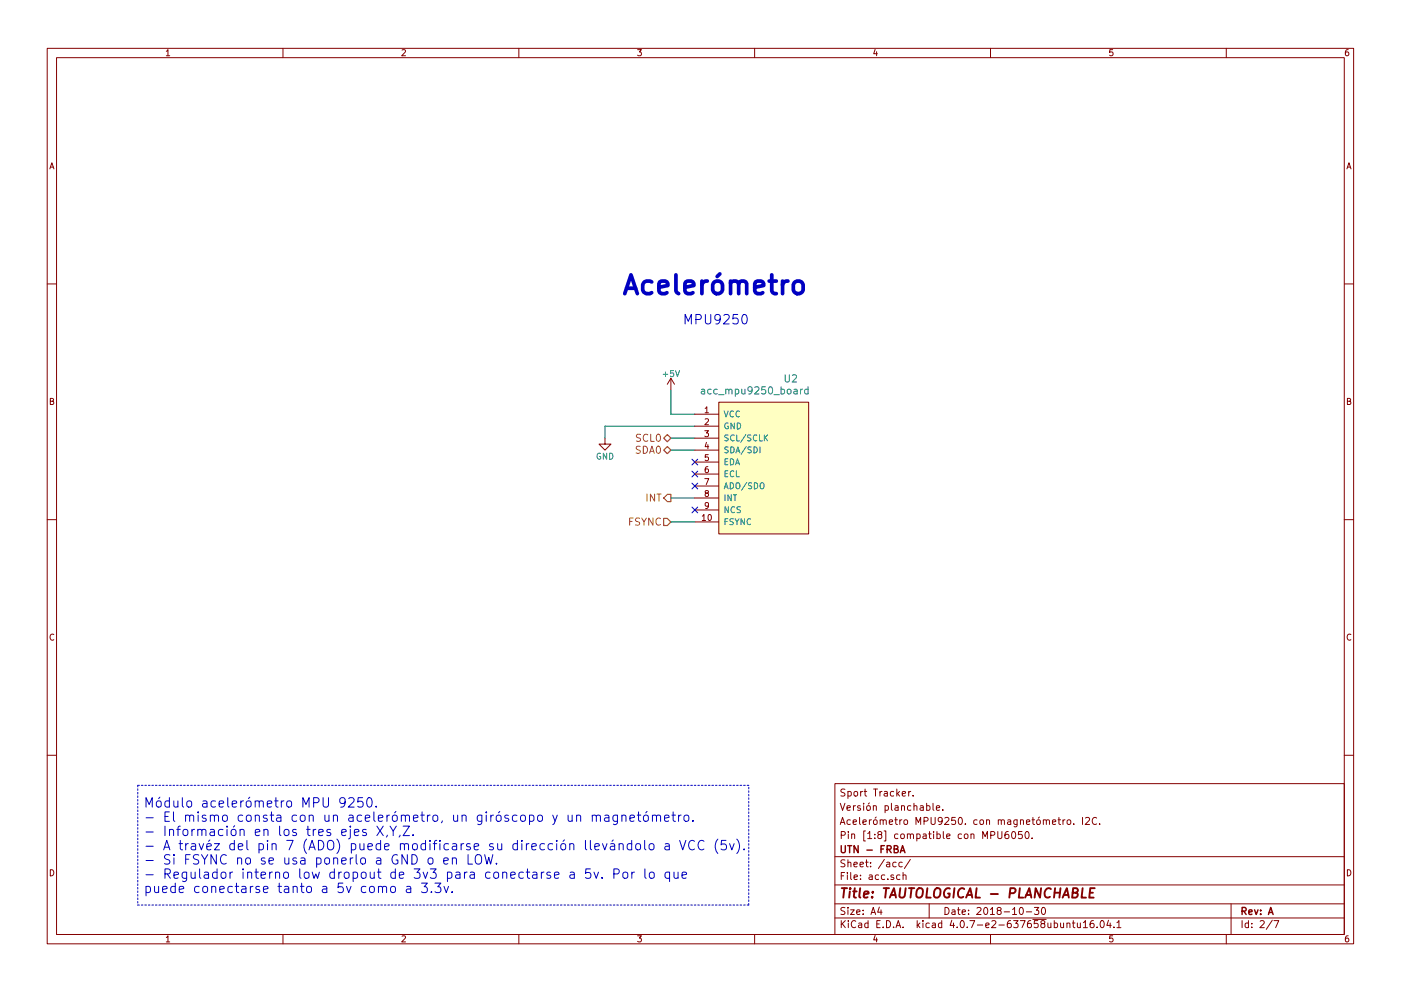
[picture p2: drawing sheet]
<svg xmlns="http://www.w3.org/2000/svg" width="297mm" height="210mm" viewBox="0 0 297 210" stroke-linecap="round" stroke-linejoin="round" font-family="sans-serif">
<g fill="none" stroke="#840000" stroke-width=".21">
<path d="M10 10.3h277v189.9h-277zM12 12.2h273v186.1h-273zM35.3 10.9l.3-.4v1.3M35.3 11.8h.7M60 10.3v1.9M85.2 10.6l.5-.1 .3 .4-.8 .9h.8M110 10.3v1.9M135.2 10.5h.8l-.4 .5 .3 .1 .1 .2-.1 .4-.2 .1-.5-.1M160 10.3v1.9M185.5 10.5l-.3 .9h.8M185.9 11v.8M210 10.3v1.9"/>
<path d="M235.9 10.5h-.6v.6h.6l.1 .5-.3 .2-.4-.1M260 10.3v1.9M285.9 10.5l-.4 .1-.2 .2-.1 .8 .3 .2 .4-.1 .1-.4-.1-.2-.4-.1-.3 .3M10.6 35.8l.4-1.3 .4 1.3M10.7 35.5h.6M285.6 35.8l.4-1.3 .4 1.3M285.7 35.5h.6M10 60.2h2M285 60.2h2M10.7 85.1h.5l.1-.5-.6-.1v1.3h.5l.2-.4-.3-.3M128.3 93v1.2h1.2l-1.2 1.3-1.3-1.3h1.3M142.2 80.3l-.7 1.2"/>
<path d="M142.2 80.3v2.5M142.2 80.3l.8 1.2M147.3 87.9h5.1M147.3 90.4h5.1M147.3 93h5.1M147.3 95.5h5.1M147.3 98h5.1M149.4 91.4h.8l-.4 .5 .4 .1v.5l-.2 .2-.6-.2M149.5 86.7l.4-.4v1.3M149.5 88.9l.5-.1 .2 .4-.8 .9h.8M149.5 87.6h.7M149.8 93.8l-.3 1h.8"/>
<path d="M150.1 99l-.4 .1-.1 .2-.1 .7 .2 .3 .5-.2-.1-.6h-.4l-.2 .2M150.1 94.3v.9M150.2 96.5h-.6l-.1 .5h.7v.6l-.2 .1-.5-.1M152.4 85.3h19v28h-19zM285.7 85.1h.5l.1-.5-.6-.1v1.3h.5l.2-.4-.3-.3M10 110.3h2M147.3 100.6h5.1M147.3 103.1h5.1M147.3 105.7h5.1M147.3 108.2h5.1M147.3 110.7h5.1M148.9 109.5l.4-.3v1.2"/>
<path d="M148.9 110.4h.7M149.4 101.5h.9l-.6 1.3M149.7 104.6l-.2-.2 .1-.2h.6v.3l-.6 .2-.1 .2 .1 .3 .1 .2h.3l.2-.3v-.4l-.2-.1M150.2 107.2l-.2 .2-.4-.1v-.6l.4-.1 .2 .3v.7l-.3 .3h-.3M150.2 109.3l.2-.1a.67 .67 0 0 1 .4 .6 .67 .67 0 0 1-.4 .6l-.3-.4zM285 110.3h2M11.4 134.6a.58 .58 0 0 0-.8 .6 .58 .58 0 0 0 .8 .5M286.4 134.6a.58 .58 0 0 0-.8 .6 .58 .58 0 0 0 .8 .5M10 160.2h2M177 166.3h108v32h-108zM178.2 174.9l.4-1.5 .5 1.5M178.2 170.4l.4 1.5 .5-1.5"/>
<path d="M178.3 174.5h.7M178.4 177.2l.7-.1 .1-.2-.1-.3-.2-.2h-.5v1.5M179.1 167.5l-.5-.1-.3 .3 .1 .3 .7 .3v.5l-.2 .1-.6-.1M179.6 171.4l.7-.1-.1-.3-.4-.1-.2 .2 .1 .8h.5M179.8 168l.4-.1 .3 .3-.1 .6h-.6M179.8 167.9v1.5M179.9 176.4v.2M179.9 176.9v1M180.3 174l-.4-.1-.3 .3 .1 .6 .2 .1 .4-.1M180.6 177.1l.2-.2 .4 .1v.9M180.6 176.9v1M180.9 174.4l.7-.1-.1-.3-.4-.1-.2 .2v.7h.6"/>
<path d="M180.9 170.9v1M181.1 168l.2-.1 .5 .1v.6l-.1 .2-.4 .1-.2-.1zM181.4 170.9l-.5 .3M182.2 173.4v1.3l.2 .2M182.4 171l-.4-.1-.2 .2 .1 .3 .5 .1v.4h-.6M182.5 167.9v1M182.9 167.9l-.4 .3M183 174.4l.7-.1-.1-.3-.4-.1-.2 .2v.7h.6M183.1 170.4v.2M183.1 170.9v1M183.2 167.9h.6M183.4 167.4v1.3l.4 .2"/>
<path d="M183.5 176.3h-.4v2.1h.4M183.8 171.1l.2-.2 .5 .2v.5l-.1 .3h-.4l-.2-.1zM184 176.9l.4-.5v1.5M184 177.9h.8M184.3 173.9v1M184.3 170.4l-.2 .2M184.8 173.9l-.5 .3M185.2 171.1l.2-.2 .4 .1v.9M185.2 170.9v1M185.2 167.4h.9M185.3 174.1l.2-.2 .4 .2 .1 .5-.1 .2-.4 .1-.2-.1zM185.5 177.8v.1"/>
<path d="M185.5 177v.1M185.6 167.4v1.5M185.8 173.3l-.3 .3M186.4 177.1l-.3-.3 .1-.2 .2-.2 .4 .1 .2 .2-.1 .2-.5 .2-.3 .3v.2l.3 .3h.3l.3-.3v-.2l-.3-.3M186.6 167.9v1M186.6 174.1l.2-.2 .4 .1v.9M186.6 173.9v1M187 167.9l-.4 .3M187.2 174.1l.3-.2 .3 .1 .1 .9M187.5 176.3h.3v2.1h-.3M187.5 168h.6v.9M187.7 171l.4-.1 .3 .3-.2 .7h-.5"/>
<path d="M187.7 170.9v1.5M188.1 168.3l-.7 .2 .3 .4 .4-.1M188.5 174.4l.8-.1-.1-.3-.4-.1-.3 .2 .1 .7h.6M189 170.4v1.3l.2 .2M189.5 168l-.4-.1-.3 .3v.6l.3 .1 .4-.1M189.7 173.9h.6M189.8 171h.6v.9M189.9 173.4v1.3l.4 .2M190.1 167.4v1.5M190.3 168.3l.4 .6M190.4 177l-.5-.1-.2 .3v.6l.2 .1 .5-.1M190.4 171.3l-.7 .3 .2 .3h.5"/>
<path d="M190.7 167.9l-.6 .6M190.8 173.9v1M191 177.1l.2-.2 .5 .2v.5l-.1 .2-.4 .1-.2-.1zM191.1 171.1l.2-.2 .4 .1 .1 .9M191.1 170.9v1M191.2 173.9l-.4 .3M191.3 168.4l.7-.1-.1-.3-.4-.1-.2 .2 .1 .7h.5M191.7 174.1l.2-.2 .5 .2v.5l-.1 .2-.4 .1-.2-.1zM192.4 177.1l.2-.2 .4 .1v.9M192.4 176.9v1M192.7 167.9v1M193 177.1l.2-.2 .4 .1 .1 .9"/>
<path d="M193.1 167.9l-.4 .3M193.1 171l-.4-.1-.3 .3 .1 .6 .2 .1h.4M193.6 168.8v.1M193.8 171.1l.2-.2 .4 .1v.9M193.8 170.4v1.5M194.2 174.9v-1.5l.5 1.1 .5-1.1v1.5M194.4 177l.4-.1 .3 .3-.1 .6h-.6M194.4 176.9v1.5M195.1 171h.6l.1 .9M195.7 177h.6l.1 .9M195.8 171.3l-.8 .3 .3 .3h.5M195.9 174.2l.7-.1 .2-.2-.1-.3-.2-.2h-.6v1.5"/>
<path d="M196.4 177.3l-.7 .3 .2 .3 .5-.1M196.5 171l.4-.1 .3 .3-.1 .7h-.6M196.5 170.4v1.5M196.9 176.9h.5M197.1 176.4v1.3l.3 .2M197.4 173.4v1.2l.3 .3h.3l.3-.3v-1.2M197.8 170.4v1.3l.2 .2M197.9 176.4v.2M197.9 176.9v1M198.5 171.4l.7-.1v-.3l-.4-.1-.3 .2 .1 .8h.6M198.7 177l.4-.1 .3 .3-.2 .6h-.5M198.7 176.4v1.5"/>
<path d="M199.8 174.1l-.3 .3h-.3l-.3-.3v-.4l.3-.3h.3l.3 .3a1.01 1.01 0 0 1-.5 1.2h-.2M199.9 171.8v.1M200 176.4v1.3l.2 .2M200.3 173.6l.6-.2 .3 .5-.9 1h.9M200.7 177.4l.7-.1v-.3l-.5-.1-.2 .2 .1 .7h.6M202.5 173.4h-.7v.7h.7l.1 .2-.1 .5-.2 .1-.5-.1M203.4 173.5l.1-.1a.8 .8 0 0 1 .6 .8 .8 .8 0 0 1-.6 .7 .97 .97 0 0 1-.1-1.4zM203.9 177l-.5-.1-.3 .3 .1 .6 .2 .1 .5-.1M204.5 177.1l.2-.2 .5 .2v.5l-.1 .2-.4 .1-.2-.1zM204.7 174.8v.1M205.9 177.1l.2-.2 .4 .1v.9M205.9 176.9v1"/>
<path d="M207.2 174l-.5-.1-.2 .3v.6l.2 .1 .5-.1M207.8 174.1l.2-.2 .5 .2v.5l-.1 .2-.4 .1-.2-.1zM208.4 177.9v-1.5l.5 1.1 .4-1.1v1.5M209.2 174.1l.2-.2 .4 .1v.9M209.2 173.9v1M210.1 177.2l.7-.1 .1-.2-.1-.3-.2-.2h-.5v1.5M211.6 176.4v1.2l.2 .3h.3l.3-.3v-1.2M211.7 174.1l.2-.2 .3 .1 .1 .9M211.7 173.9v1M212.3 174.1l.2-.2 .4 .1 .1 .9M213.7 174h.5l.1 .9M213.8 176.4l-.5 .1a1.11 1.11 0 0 0-.1 1.3l.4 .1 .2-.1 .1-.5-.3-.3-.4 .1-.1 .2"/>
<path d="M214.3 174.3l-.7 .3 .2 .3 .5-.1M214.6 176.6l.2-.2a.8 .8 0 0 1 .6 .8 .8 .8 0 0 1-.6 .7l-.3-.5zM215.6 173.9v1.4l-.2 .1h-.4M215.6 174l-.4-.1-.3 .3 .1 .6 .2 .1 .4-.1M216.4 174.1l.2-.2 .3 .1 .1 .9M216.4 173.9v1M216.7 176.4h-.7l-.1 .7h.7l.2 .2-.1 .5-.2 .1-.6-.1M217.6 176.5l.1-.1a.8 .8 0 0 1 .5 .8 .8 .8 0 0 1-.5 .7 .97 .97 0 0 1-.1-1.4zM217.6 174.4l.7-.1v-.3l-.4-.1-.3 .2 .1 .7h.6M218.8 173.9h.6M218.8 177.8v.1M219 173.4v1.3l.4 .2"/>
<path d="M219.9 174.1l.2-.2 .4 .2 .1 .5-.2 .2-.3 .1-.2-.1zM220.4 173.3l-.3 .3M221.2 174.1l.2-.2 .4 .1v.9M221.2 173.9v1M221.8 174.1l.3-.2 .3 .1 .1 .9M223.1 174.4l.8-.1-.1-.3-.4-.1-.3 .2 .1 .7h.6M224.3 173.9h.6M224.5 173.4v1.3l.4 .2M225.4 173.9v1M225.8 173.9l-.4 .3M226.3 174.1l.2-.2 .4 .2 .1 .5-.1 .2-.4 .1-.2-.1zM227.7 174.8v.1"/>
<path d="M229.5 173.4v1.5M230.1 173.6l.6-.2 .3 .5-.9 1h.9M232.5 173.6a.71 .71 0 0 0-1 .5 .71 .71 0 0 0 .7 .8l.3-.1M233.1 174.8v.1M285 160.2h2M10.7 184.5a.65 .65 0 0 1 .7 .7 .65 .65 0 0 1-.7 .6zM35.3 198.9l.3-.4v1.3M35.3 199.8h.7M60 198.3v1.9M85.2 198.6l.5-.1 .3 .4-.8 .9h.8M110 198.3v1.9M135.2 198.5h.8l-.4 .5 .3 .1 .1 .2-.1 .4-.2 .1-.5-.1"/>
<path d="M160 198.3v1.9M177 194.8h108M177 191.8h108M177 187.8h108M177 181.8h108M178.4 195.3v1.5M178.4 185.8h.5M178.6 196l.6 .8M179.1 185.1h-.7v1.5M179.1 192.6l-.5-.1-.3 .3 .1 .3 .7 .4v.4l-.2 .1-.6-.1M179.1 182.5l-.5-.1-.3 .3 .1 .3 .7 .4v.4l-.2 .1-.6-.1M179.2 195.3l-.8 .9"/>
<path d="M179.7 185.1v.2M179.7 185.6v1M179.8 192.5v.2M179.8 183.1l.2-.2 .4 .1v.9M179.8 182.4v1.5M179.8 193v1M179.9 195.3v.2M179.9 195.8v1M180.3 193h.8l-.8 1h.8M180.4 185.1v1.3l.2 .2M181.1 183.4l.7-.1-.1-.3-.4-.1-.2 .2v.7h.6M181.1 186.1l.7-.1-.1-.3-.4-.1-.2 .2 .1 .7h.5"/>
<path d="M181.4 195.5a.71 .71 0 0 0-1 .5 .71 .71 0 0 0 .8 .8l.2-.1M181.6 193.5l.7-.1v-.3l-.4-.1-.3 .2 .1 .7h.6M182.1 195.9h.6v.9M182.3 183.4l.8-.1-.1-.3-.4-.1-.3 .2 .1 .7h.6M182.4 186.5v.1M182.4 185.7v.1M182.7 196.2l-.7 .3 .2 .3 .5-.1M183 193.9v.1M183 193.1v.1M183.5 182.9h.6M183.7 182.4v1.3l.4 .2M184 195.9l-.4-.1-.3 .3 .1 .6 .2 .1 .4-.1"/>
<path d="M184 195.3v1.5M184.3 185.7h.6v.9M184.6 183.8v.1M184.6 183v.1M184.7 194l.4-1.5 .5 1.5M184.8 193.6h.7M184.9 186l-.7 .3 .3 .3 .4-.1M185.5 198.5l-.3 .9h.8M185.9 199v.8M185.9 196h.5M186.3 185.7l-.4-.1-.3 .3v.6l.3 .1 .4-.1M186.4 192.5l-.3 1h.9"/>
<path d="M186.6 195.3h-.7v1.5h.7M186.8 193v1M187.2 196.7v.1M187.5 182.3l-1.3 2M187.6 185.7l-.5-.1-.2 .3v.6l.2 .1 .5-.1M188 195.3a.76 .76 0 0 1 .8 .8 .76 .76 0 0 1-.8 .7zM188 183h.6v.9M188.2 186.5v.1M188.6 183.3l-.7 .3 .3 .3 .4-.1M189.5 196.7v.1M189.5 185.7l-.4-.1-.2 .2 .1 .2 .5 .2v.3h-.6M190 196.8l.4-1.5 .6 1.5"/>
<path d="M190 183l-.4-.1-.3 .3 .1 .6 .2 .1 .4-.1M190.1 196.4h.7M190.8 185.7l-.4-.1-.3 .3 .1 .6 .2 .1 .4-.1M191.3 183l-.4-.1-.3 .3 .1 .6 .2 .1 .4-.1M191.5 196.7v.1M191.5 185.7l.2-.1 .3 .1 .1 .9M191.5 185.1v1.5M193 182.3l-1.3 2M194.5 195.3v1.5M194.6 196.3l.4 .5M195 195.8l-.5 .6M195.7 195.3v.2"/>
<path d="M195.7 195.8v1M197 191.8v3M197 195.9l-.4-.1-.3 .3 .1 .6 .2 .1 .4-.1M197.7 195.9h.6v.9M198.3 196.2l-.7 .3 .2 .3 .5-.1M199.7 195.9l-.5-.1-.2 .3v.6l.2 .1 .5-.1M199.7 195.3v1.5M200.4 192.5a.76 .76 0 0 1 .8 .8 .76 .76 0 0 1-.8 .7zM201.8 195.2l-.4 1.1h1M201.9 193.1h.5l.1 .9M202.2 195.8v1M202.5 193.4l-.7 .3 .2 .3 .5-.1"/>
<path d="M202.9 196.7v.1M203 193h.6M203.2 192.5v1.3l.4 .2M203.8 195.4l.1-.1a.8 .8 0 0 1 .6 .8 .8 .8 0 0 1-.6 .7 .97 .97 0 0 1-.1-1.4zM204 193.5l.7-.1-.1-.3-.4-.1-.2 .2 .1 .7h.5M205.1 196.7v.1M205.4 193.9v.1M205.4 193.1v.1M205.6 195.3h1.1l-.7 1.5M207.1 192.7l.6-.2 .3 .5-.9 1h.9M207.2 196.3h1.2M208.7 192.7l.2-.2a.8 .8 0 0 1 .5 .8 .8 .8 0 0 1-.5 .7l-.3-.5z"/>
<path d="M209 196.3l.7-.1v-.3l-.5-.1-.2 .2 .1 .7h.6M210 193l.4-.5v1.5M210 194h.8M210 198.3v1.9M210.3 195.5l.6-.2 .3 .5-1 1h1M211.7 193.2l-.3-.3 .1-.2 .2-.2 .4 .1 .2 .2-.1 .2-.5 .2-.3 .3v.2l.3 .3h.3l.3-.3v-.2l-.3-.3M211.8 196.3h1.1M212.9 193.5h1.1M214.3 195.3l-.5 .1a1.11 1.11 0 0 0-.1 1.3l.4 .1 .3-.1v-.5l-.3-.3-.4 .1-.1 .2M214.7 193l.4-.5v1.5M214.7 194h.8M214.9 195.3h.9l-.5 .6 .5 .1v.7l-.2 .1-.7-.1"/>
<path d="M216.3 192.7l.2-.2a.8 .8 0 0 1 .5 .8 .8 .8 0 0 1-.5 .7l-.4-.5zM216.3 195.3h1l-.6 1.5M217.6 193.5h1.1M218.5 195.3l-.4 .1a1.11 1.11 0 0 0-.1 1.3l.4 .1 .2-.1 .1-.5-.3-.3-.4 .1-.2 .2M219 195.1h2.8M219.3 192.5h.9l-.5 .6 .5 .1v.7l-.2 .1-.7-.1M220 195.3h-.7v.7h.7l.1 .2-.1 .5-.2 .1-.5-.1M221 192.7l.2-.2a.8 .8 0 0 1 .5 .8 .8 .8 0 0 1-.5 .7l-.4-.5zM221 196l-.3-.3 .1-.2 .2-.2 .4 .1 .1 .2v.2l-.5 .2-.3 .3 .1 .4 .2 .1h.3l.2-.3v-.2l-.2-.3M222.2 195.8v.9l.4 .1 .2-.1M222.8 195.8v1M223.5 195.9l.5-.1 .2 .3-.1 .6h-.6"/>
<path d="M223.5 195.3v1.5M224.9 195.8v.9l.4 .1 .2-.1M225.5 195.8v1M226.2 196l.2-.2 .4 .1v.9M226.2 195.8v1M227.4 195.8h.5M227.6 195.3v1.3l.3 .2M228.4 195.8l.1 .9 .4 .1 .2-.1M229.1 195.8v1M229.7 195.8l.4-.5v1.5M229.7 196.8h.9M231.8 195.3l-.4 .1a1.11 1.11 0 0 0-.1 1.3l.4 .1 .2-.1 .1-.5-.3-.3-.4 .1-.2 .2"/>
<path d="M232.6 196.7v.1M233.4 195.5l.2-.2a.8 .8 0 0 1 .5 .8 .8 .8 0 0 1-.5 .7l-.4-.5zM235 195.2l-.3 1.1h.9M235.4 195.8v1M235.9 198.5h-.6v.7l.6-.1 .1 .5-.3 .2-.4-.1M236.2 196.7v.1M236.8 195.8l.4-.5v1.5M236.8 196.8h.9M260 198.3v1.9M261 191.8v6.5M263.3 195.3v1.5M264.7 195.9l-.4-.1-.3 .3 .1 .6 .2 .1 .4-.1"/>
<path d="M264.7 195.3v1.5M265.4 196.7v.1M265.4 195.9v.1M267.2 195.5l.6-.2 .2 .5-.9 1h.9M269.7 195.2l-1.2 2M270.1 195.3h1l-.6 1.5M285.7 184.5a.65 .65 0 0 1 .7 .7 .65 .65 0 0 1-.7 .6zM285.9 198.5l-.4 .1-.2 .3-.1 .7 .3 .2 .4-.1 .1-.4-.1-.2-.4-.1-.3 .3"/>
</g>
<g fill="none" stroke="#840000" stroke-width=".3">
<path d="M178.4 179.4v1.2l.2 .3h.3l.3-.3v-1.2M179.7 179.4h.9M180.1 179.4v1.5M181.9 179.4v1.5l-.8-1.5v1.5M187.5 179.4h-.7v1.5M183.8 180.4h1.1M186.8 180.1h.5M188.1 180.2l.7-.1 .2-.2-.1-.3-.2-.2h-.6v1.5M188.4 180.2l.6 .7M189.6 180.1l.7-.1v-.4l-.2-.2h-.5v1.5h.6l.2-.1v-.4l-.3-.3M190.9 180.9l.5-1.5 .5 1.5M191 180.5h.7"/>
<path d="M263.3 193.3l.8-.1 .1-.2-.1-.3-.2-.2h-.6v1.5M263.7 193.3l.5 .7M264.8 193.5l.7-.1-.1-.3-.4-.1-.2 .2v.7h.6M266 193l.3 1 .4-1M267.3 193.9v.1M267.3 193.1v.1M268.9 194l.5-1.5 .5 1.5M269.1 193.6h.7"/>
</g>
<g fill="none" stroke="#840000" stroke-width=".41">
<path d="M178.5 188.4h1.1M179 188.4l-.2 2M180.2 189.1l-.2 1.3M180.3 188.4l-.1 .2 .2-.1-.1-.1-.1 .2M180.9 189.1h.7M181.2 188.4l-.2 1.8 .1 .1 .4 .1M182.4 188.4l-.2 1.8 .2 .2M183.2 189.8l.9-.2v-.4l-.6-.1-.3 .3v.9h.7M184.9 190.3v.1M185.1 189.2l-.1 .2-.1-.1 .2-.1-.1 .2M187.4 188.4h1.1M187.9 188.4l-.2 2"/>
<path d="M188.6 190.4l.9-2 .5 2M188.9 189.9h.9M190.9 188.4l-.2 1.7 .3 .3a.67 .67 0 0 0 .8-.3l.2-1.7M192.7 188.4h1.2M193.3 188.4l-.3 2M194.5 188.7a.66 .66 0 0 1 1.1 0 1.43 1.43 0 0 1-.6 1.7l-.5-.1a1.49 1.49 0 0 1 0-1.6zM196.6 188.4l-.2 2h.9M198.2 188.7a.66 .66 0 0 1 1.2 0 1.43 1.43 0 0 1-.6 1.7l-.6-.1a1.49 1.49 0 0 1 0-1.6zM201.4 188.5a1.02 1.02 0 0 0-1.2 .7 1.02 1.02 0 0 0 .5 1.2l.6-.1 .1-.7h-.4M202.4 188.4l-.3 2M204.4 188.6a.87 .87 0 0 0-1 0 .87 .87 0 0 0-.3 1 .69 .69 0 0 0 .3 .8 .69 .69 0 0 0 .8-.1M204.8 190.4l.9-2 .4 2"/>
<path d="M205.1 189.9h.9M207.1 188.4l-.3 2h1M210.1 189.7h1.5M214.1 189.5l1-.1a.56 .56 0 0 0 .1-.9l-1-.1-.2 2M216.2 188.4l-.2 2h.9M217.3 190.4l.9-2 .5 2M217.6 189.9h.9M220.7 188.4l-.2 2-.9-2-.2 2M222.8 188.6a.87 .87 0 0 0-1 0 .87 .87 0 0 0-.3 1 .69 .69 0 0 0 .3 .8 .69 .69 0 0 0 .8-.1M223.6 189.4h1.1M223.7 188.4l-.2 2M224.8 188.4l-.2 2"/>
<path d="M225.3 190.4l.9-2 .4 2M225.5 189.9h1M227.4 189.4l.9-.1a.46 .46 0 0 0 .3-.5 .46 .46 0 0 0-.4-.4h-.7l-.2 2h.8l.2-.1 .2-.5-.4-.4M229.5 188.4l-.2 2h1M231.1 189.4h.6M232.1 188.4h-.9l-.3 2h1"/>
</g>
<g fill="none" stroke="#008484" stroke-width=".21">
<path d="M140.6 79.4h1M141.1 78.9v1M142.8 78.6h-.6l-.1 .6h.7v.6l-.2 .1-.5-.1M143.2 78.6l.4 1.3 .5-1.3M166.5 79.5v1.3l.3 .2h.3l.3-.2v-1.3M168 79.7l.6-.2 .3 .5-1 1h1M127.3 96.2a.59 .59 0 0 0-.7 .6 .59 .59 0 0 0 .7 .6l.1-.5h-.3M128.6 96.2v1.2l-.7-1.2v1.2M129.2 96.2a.64 .64 0 0 1 .8 .6 .64 .64 0 0 1-.8 .6zM148.7 82.6h.6l.1 1M149.4 82.9l-.7 .2a.3 .3 0 0 0 .2 .5l.5-.1M150.8 82.6h-.5l-.3 .3 .2 .6h.6"/>
<path d="M152.1 82.6h-.5l-.3 .3 .2 .6h.6M152.3 83.7h1.2M153.5 87.2l.4 1.3 .5-1.3M153.7 97.9h.5M153.9 82.7v-.1a.36 .36 0 0 1 .6 .2v.8M153.9 82.6v1M154.3 97.4h-.6v1.2h.6M154.3 99.9h-.6v1.3h.6M154.4 89.8a.59 .59 0 0 0-.7 .6 .59 .59 0 0 0 .7 .5v-.5h-.2M154.4 92.3h-.6l-.1 .5a.54 .54 0 0 1 .6 .6l-.1 .1h-.5M154.4 94.9h-.6l-.1 .4a.54 .54 0 0 1 .6 .7l-.1 .1-.5-.1M154.5 82.8a.35 .35 0 0 1 .4-.2 .35 .35 0 0 1 .3 .2v.8"/>
<path d="M154.9 97.4a.64 .64 0 0 1 .7 .6 .64 .64 0 0 1-.7 .6zM154.9 94.8a.64 .64 0 0 1 .8 .6 .64 .64 0 0 1-.8 .7zM155.5 87.3a.56 .56 0 0 0-.7 .5 .56 .56 0 0 0 .7 .5M155.6 100a.56 .56 0 0 0-.8 .5 .56 .56 0 0 0 .8 .5M155.7 92.4a.56 .56 0 0 0-.8 .5 .56 .56 0 0 0 .8 .5M155.7 89.7v1.3l-.7-1.3v1.3M155.9 82.6h.4l.3 .3-.1 .6h-.6M155.9 82.6v1.5M156 98.6l.4-1.2 .4 1.2M156 96.1l.4-1.3 .5 1.3M156.1 98.2h.6M156.1 99.9v1.3h.6"/>
<path d="M156.2 95.7h.5M156.2 92.3v1.2h.6M156.3 89.7a.64 .64 0 0 1 .7 .7 .64 .64 0 0 1-.7 .6zM156.8 87.3a.56 .56 0 0 0-.8 .5 .56 .56 0 0 0 .8 .5M157.3 82.6l.1 .9 .3 .1 .2-.2M157.9 82.6v1M158.1 92.2l-1.1 1.6M158.2 94.7l-1.1 1.7M159.2 92.3h-.6l-.1 .5a.54 .54 0 0 1 .7 .6l-.2 .1h-.5M159.3 94.9h-.6l-.1 .4a.54 .54 0 0 1 .6 .7l-.1 .1-.5-.1M159.5 82.7l-.3 .3h-.3l-.3-.3v-.5l.6-.1a.96 .96 0 0 1-.2 1.5h-.3M159.8 94.8a.64 .64 0 0 1 .8 .6 .64 .64 0 0 1-.8 .7z"/>
<path d="M160 82.2l.6-.1 .3 .4-.9 1.1h.9M160.5 92.4a.56 .56 0 0 0-.8 .5 .56 .56 0 0 0 .8 .5M161 92.3v1.2h.6M161.1 94.8v1.3M162.1 92.3v1.2M162.2 92.8l.6 .7M162.3 82.1h-.8v.7l.2-.2 .5 .1 .2 .6-.3 .3-.6-.2M162.8 92.3l-.7 .7M163.1 82.2l.2-.1a.81 .81 0 0 1 .5 .7 .81 .81 0 0 1-.5 .8l-.2-.2-.2-.4zM164.1 83.7h1.2M165.6 82.6h.4l.3 .3-.1 .6h-.6M165.6 82.1v1.5"/>
<path d="M167 82.7l.2-.1 .4 .1 .1 .6-.1 .2-.4 .1-.2-.2zM168.4 82.6h.5l.1 1M169 82.9l-.6 .2a.3 .3 0 0 0 .1 .5l.5-.1M169.7 82.6v1M170.2 82.6l-.5 .3M171.3 82.6h-.4l-.3 .3 .1 .6h.6M171.3 82.1v1.5M153.5 103.7l.4-1.3 .5 1.3M153.7 103.3h.6M153.7 100.5h.5M153.7 105v1.2M153.7 110.6h.5"/>
<path d="M154.3 110.1h-.6v1.2M154.4 107.5v1.3l-.7-1.3v1.3M154.8 102.4a.64 .64 0 0 1 .7 .7 .64 .64 0 0 1-.7 .6zM155 105v1.2l-.7-1.2v1.2M155.5 110.1h-.6l-.1 .4a.54 .54 0 0 1 .6 .7l-.2 .1-.4-.1M155.5 105h.7M155.8 107.6a.56 .56 0 0 0-.8 .5 .56 .56 0 0 0 .8 .6M155.8 105v1.2M155.9 110.1l.4 .6 .4-.6M156.1 102.6l.2-.2 .4 .1 .2 .8a.42 .42 0 0 1-.2 .4 .42 .42 0 0 1-.5-.1l-.2-.3zM156.3 110.7v.6M157 107.6h-.6l-.1 .4a.54 .54 0 0 1 .6 .7l-.2 .1-.4-.1"/>
<path d="M157.8 110.1v1.2l-.7-1.2v1.2M158.3 102.4l-1.1 1.6M159.2 110.2a.56 .56 0 0 0-.8 .5 .56 .56 0 0 0 .8 .5M159.4 102.5h-.6l-.1 .4a.54 .54 0 0 1 .6 .7l-.1 .1-.5-.1M159.9 102.4a.64 .64 0 0 1 .8 .7 .64 .64 0 0 1-.8 .6zM161.2 102.6l.2-.2 .4 .1 .2 .8a.42 .42 0 0 1-.2 .4 .42 .42 0 0 1-.5-.1l-.1-.3z"/>
</g>
<path d="M146.7 97.4l1.2 1.2M146.7 100l1.2 1.2M147.9 97.4l-1.2 1.2M147.9 100l-1.2 1.2M146.7 107.6l1.2 1.2M146.7 102.5l1.2 1.2M147.9 107.6l-1.2 1.2M147.9 102.5l-1.2 1.2" fill="none" stroke="#000084" stroke-width=".21"/>
<g fill="none" stroke="#848400" stroke-width=".21">
<path d="M135.8 94.7h-.6l-.3 .3 .1 .3 .7 .3v.4l-.2 .2-.6-.1M135.8 92.2l-.6-.1-.3 .3 .2 .4 .6 .3v.4l-.2 .1h-.6M136.4 94.7a.77 .77 0 0 1 .9 .7 .77 .77 0 0 1-.9 .8zM137.3 92.3a.72 .72 0 0 0-1 .5 .72 .72 0 0 0 .7 .8l.3-.1M137.7 96.2l.5-1.5 .5 1.5M137.8 95.8h.8M138 92.1v1.5h.7M139.3 94.8l.2-.1a.81 .81 0 0 1 .5 .7 .81 .81 0 0 1-.5 .8l-.2-.2-.2-.4zM139.3 92.3l.2-.2a.81 .81 0 0 1 .5 .8 .81 .81 0 0 1-.5 .7l-.2-.1-.2-.4zM133.5 110.6h.5M134.2 109.9h-.7v1.5M135.6 110l-.6-.1-.3 .3 .2 .4 .6 .2v.5l-.2 .1-.6-.1"/>
<path d="M136 109.9l.6 .8 .5-.8M136.6 110.7v.7M137.2 104.8v1.5M138.4 109.9v1.5l-.9-1.5v1.5M138.8 104.8v1.5l-.9-1.5v1.5M139.3 104.8h.9M139.7 104.8v1.5M140 110.1a.72 .72 0 0 0-1 .4 .72 .72 0 0 0 .7 .9l.3-.1"/>
</g>
<path d="M140.7 95.5l.8-.8 .7 .8-.7 .8zM141.5 92.2l.7 .8-.7 .7-.8-.7zM140.7 110h.8l.7 .7-.7 .8h-.8zM141.5 104.9h.7v1.5h-.7l-.8-.7z" fill="none" stroke="#848400" stroke-width=".25"/>
<g fill="none" stroke="#0000c2" stroke-width=".79">
<path d="M138.2 59.8a1.3 1.3 0 0 0-1.8 .2l-.1 .4v1.1l.1 .4 .6 .4h.8l.4-.2M143.3 58.3v3.4l.2 .4 .4 .2M148.8 59.6v2.7M150 59.6a.99 .99 0 0 0-1.2 .8M152.6 58.1l-.6 .6M154.9 59.6v2.7M163.1 59.6h1.5M163.6 58.3v3.4l.2 .4 .8 .2M165.9 59.6v2.7M167.1 59.6a.99 .99 0 0 0-1.2 .8M132.5 62.3l1.3-4 1.3 4M132.8 61.2h1.9"/>
<path d="M139.7 61l1.9-.4-.2-.8-.4-.2h-.7l-.4 .2-.2 .4v1.5l.2 .4 .4 .2h.7l.4-.2M145.2 61l1.9-.4-.2-.8-.4-.2h-.7l-.4 .2-.2 .4v1.5l.2 .4 .4 .2h.7l.4-.2M151.3 60a1.09 1.09 0 0 1 1.1-.4 1.09 1.09 0 0 1 .8 .8v1.1a1.08 1.08 0 0 1-1.1 .8 1.08 1.08 0 0 1-1-.8v-1.1zM154.9 60a1.01 1.01 0 0 1 1.7 .2v2.1M156.6 60.2l.2-.4 .4-.2h.6l.3 .2 .2 .4v2.1M160 61l1.9-.4-.2-.8-.4-.2h-.7l-.4 .2-.2 .4v1.5l.2 .4 .4 .2h.7l.4-.2M168.4 60a1.09 1.09 0 0 1 1-.4 1.09 1.09 0 0 1 .9 .8v1.1a1.08 1.08 0 0 1-1.1 .8 1.08 1.08 0 0 1-1-.8v-1.1z"/>
</g>
<path d="M142.2 93h5.1M142.2 95.5h5.1M142.2 82.8v5.1h5.1M147.3 90.4h-19v2.6M142.2 105.7h5.1M142.2 110.7h5.1" fill="none" stroke="#008400" stroke-width=".21"/>
<path d="M152.4 85.3h19v28h-19z" fill="#ffffc2" stroke="#ffffc2" stroke-width=".21"/>
<g fill="none" stroke="#0000c2" stroke-width=".21">
<path d="M145.3 68.7v-2l.6 1.5 .7-1.5v2M147.5 67.8l1-.1a.55 .55 0 0 0 .2-.6 .55 .55 0 0 0-.4-.4h-.8v2M149.6 66.7v1.6l.3 .4h.4l.4-.4v-1.6M152.7 67.6l-.4 .4h-.4l-.3-.4v-.5l.2-.3 .5-.1 .3 .2a1.35 1.35 0 0 1-.5 1.8h-.3M153.5 66.9l.2-.2h.5l.3 .2 .1 .4-.1 .3-1.1 1.1h1.2M156.4 66.7h-.9l-.1 1 .3-.2 .6 .1 .2 .3-.1 .6-.3 .2h-.4l-.3-.2M157.6 66.8l.3-.1a1.25 1.25 0 0 1 0 2 1.08 1.08 0 0 1-.4-1.8zM31 171.2v-2l.6 1.5 .7-1.5v2M31 173.5h1.5M31 176.5h1.5M31 179.5h1.5M33.2 170.1l.3-.2a.49 .49 0 0 1 .7 .4v.6a.54 .54 0 0 1-.5 .4 .54 .54 0 0 1-.6-.4z"/>
<path d="M33.9 169.1l-.3 .3M34.9 179.8h.9M35 173.2h.6M35 175.3v2M35.9 170l-.6-.1-.3 .4 .1 .8 .2 .1 .6-.1M35.9 172.3h-.9v2h.9M35.9 169.2v2M35.9 176.1l.1-.1a.5 .5 0 0 1 .8 .2v1.1M35.9 176v1.3M36.8 172.3v1.7l.3 .3M36.9 169.9l.1 1.2 .4 .1 .3-.1M37.5 176h.7"/>
<path d="M37.7 169.9v1.3M37.9 179h.8M38.2 175.3l-.4 .1-.1 .2v1.7M38.2 178.3v1.7l.5 .3M38.7 169.2v1.8l.2 .2M38.9 176.1l.3-.1a.49 .49 0 0 1 .6 .3v.6a.54 .54 0 0 1-.5 .4 .54 .54 0 0 1-.5-.4zM39.3 173.1l.1-.1a.5 .5 0 0 1 .8 .2v1.1M39.3 172.9v1.4M39.4 179v1.3M39.7 170.1l.3-.2a.49 .49 0 0 1 .6 .4v.6a.54 .54 0 0 1-.5 .4 .54 .54 0 0 1-.5-.4zM39.9 179l-.4 .1-.1 .3M40.2 173.2a.49 .49 0 0 1 .8-.2l.1 1.3"/>
<path d="M40.6 179.1h.8l.1 1.2M40.7 176v1.3M41.2 176h-.3l-.2 .3M41.5 179.4l-.7 .1a.39 .39 0 0 0-.3 .4 .39 .39 0 0 0 .3 .4l.7-.1M41.9 176.1l.1-.1a.5 .5 0 0 1 .8 .2v1.1M41.9 176v1.3M42 172.3v.2M42 172.9v1.4M42.2 179l.5 1.3 .5-1.3M42.8 176.2a.49 .49 0 0 1 .8-.2l.1 1.3M43 170h.8l.1 1.2M43.6 173l-.4-.1-.3 .3 .1 .3 .6 .2v.5h-.7"/>
<path d="M43.8 179.6l1-.2-.1-.3-.6-.1-.3 .3 .1 .9h.8M43.9 170.4l-.7 .1a.39 .39 0 0 0-.3 .4 .39 .39 0 0 0 .3 .3l.7-.1M44.5 178.2l-.3 .3M44.6 173.1l.1-.1a.5 .5 0 0 1 .8 .2v1.1M44.6 176h.8l.1 1.3M44.6 172.9v1.4M45.5 173.2a.49 .49 0 0 1 .7-.2l.1 1.3M45.5 176.4l-.7 .1a.39 .39 0 0 0-.3 .4 .39 .39 0 0 0 .3 .4l.7-.1M45.5 179h1l-1 1.3h1M45.7 170l-.6-.1-.4 .4 .1 .8 .3 .1 .6-.1M46.5 170.6l.9-.2-.1-.4-.6-.1-.2 .3 .1 .9h.7M47.3 176h-.6l-.4 .3 .1 .8 .3 .2 .6-.1"/>
<path d="M47.4 173l.1-.1a.49 .49 0 0 1 .7 .4v.6a.54 .54 0 0 1-.5 .4 .54 .54 0 0 1-.5-.4v-.6zM48.1 175.3v.2M48.1 176v1.3M48.3 169.2v1.8l.3 .2M49.1 176.1l.3-.1a.49 .49 0 0 1 .6 .3v.6a.54 .54 0 0 1-.5 .4 .54 .54 0 0 1-.5-.4zM49.2 170.6l1-.2-.1-.4-.6-.1-.3 .3 .1 .9h.8M49.7 179.1l-.6-.1-.4 .4 .1 .7 .3 .2 .6-.1M49.7 178.3v2M49.8 175.2l-.3 .3M50.5 179.6l1-.2-.1-.3-.6-.1-.3 .3 .1 .9h.8M50.9 176.1l.1-.1a.5 .5 0 0 1 .8 .2v1.1M50.9 176v1.3"/>
<path d="M51.1 169.9v1.3M51.5 173l-.6-.1-.4 .4 .1 .8 .3 .2 .6-.1M51.6 169.9l-.4 .1-.1 .3M52.3 173.1l.3-.2a.49 .49 0 0 1 .7 .4v.6a.54 .54 0 0 1-.6 .4 .54 .54 0 0 1-.5-.4zM52.3 178.3v1.7l.3 .3M52.4 170l.2-.1a.49 .49 0 0 1 .6 .4v.6a.54 .54 0 0 1-.5 .4 .54 .54 0 0 1-.5-.4v-.6zM53 169.1l-.3 .3M54.1 170.1l.1-.1a.5 .5 0 0 1 .8 .2v1M54.1 169.9v1.3M54.1 173.1l.1-.1a.5 .5 0 0 1 .8 .2v1.1M54.1 176.6l1-.2-.1-.4h-.6l-.3 .2 .1 1h.8M54.1 172.9v1.4"/>
<path d="M54.9 179.1l.6-.1 .3 .2v.9a.67 .67 0 0 1-.9 .1M54.9 179v2M55 170.2a.49 .49 0 0 1 .7-.2l.1 1.2M56 176.1l.1-.1a.5 .5 0 0 1 .7 .2v1.1M56 176v1.3M56.6 173l-.5-.1-.3 .3 .1 .3 .7 .2v.5h-.8M56.7 170.6l.9-.2-.1-.4-.6-.1-.2 .3 .1 .9h.7M56.7 178.3v.2M56.7 179v1.3M57.3 172.9h.7M57.6 172.3v1.7l.4 .3M57.7 179.2l.1-.1a.5 .5 0 0 1 .7 .2v1"/>
<path d="M57.7 179v1.3M58.2 169.9h.8M58.5 169.2v1.8l.5 .2M58.7 173h.8l.1 1.3M59.3 175.3v1.7l.3 .3M59.6 173.4l-.7 .1a.39 .39 0 0 0-.3 .4 .39 .39 0 0 0 .3 .4l.7-.1M59.6 169.9v1.3M60.2 169.9l-.4 .1-.2 .3M60.3 176.1l.3-.1a.49 .49 0 0 1 .7 .3v.6a.54 .54 0 0 1-.6 .4 .54 .54 0 0 1-.5-.4zM60.8 178.3h1.4l-.9 2M60.9 170.1l.3-.2a.49 .49 0 0 1 .6 .4v.6a.54 .54 0 0 1-.5 .4 .54 .54 0 0 1-.5-.4zM62.8 176h-.5l-.3 .2 .1 .3 .7 .2v.5h-.8"/>
<path d="M62.9 173l-.6-.1-.4 .4 .1 .8 .3 .2 .6-.1M63.9 173l.1-.1a.49 .49 0 0 1 .7 .4v.6a.54 .54 0 0 1-.5 .4 .54 .54 0 0 1-.5-.4v-.6zM64.2 171.2v-2l.7 1.5 .6-1.5v2M65 178a2.34 2.34 0 0 0 0 3.1M65 176h.8M65.3 175.3v1.7l.5 .3M65.6 173.1l.1-.1a.5 .5 0 0 1 .7 .2v1.1M65.6 172.9v1.4M65.7 179.8h.9M66.4 176v1.3M66.5 170.3l.9-.1a.55 .55 0 0 0 .3-.5 .55 .55 0 0 0-.4-.5h-.8v2M67 176h-.4l-.2 .3"/>
<path d="M67.5 178.3a1.01 1.01 0 0 1 1.2 1 1.01 1.01 0 0 1-1.2 1zM67.6 176.6l.9-.2-.1-.4h-.6l-.2 .2 .1 1h.7M68.5 169.2v1.7l.4 .3h.4l.3-.3v-1.7M68.9 172.9l.1 1.3 .4 .1 .3-.2M69.7 178.4a.67 .67 0 0 1 .7 0 .67 .67 0 0 1 .4 .6v.6a.67 .67 0 0 1-.7 .7 .67 .67 0 0 1-.7-.7v-.6zM69.7 172.9v1.4M70.1 176h-.5l-.3 .2 .1 .3 .7 .2v.5h-.8M70.7 173.1l.1-.1a.5 .5 0 0 1 .8 .2v1.1M70.7 172.9v1.4M71.4 178a2.26 2.26 0 0 1 0 3.1M72.4 176.6l1-.2-.1-.4h-.6l-.3 .2 .1 1h.8M73.2 170.1l-.4 .4h-.4l-.4-.4v-.5l.2-.3 .6-.1 .3 .2a1.35 1.35 0 0 1-.5 1.8h-.4"/>
<path d="M73.9 169.4l.3-.2h.5l.3 .2 .1 .4-.1 .3-1.2 1.1h1.3M74 173h.8l.1 1.3M74.3 176v1.7l-.4 .3M74.3 175.3v.2M74.5 179.1l.6-.1 .3 .2v.9a.67 .67 0 0 1-.9 .1M74.5 179v2M74.9 173.4l-.7 .1a.39 .39 0 0 0-.3 .4 .39 .39 0 0 0 .3 .4l.7-.1M75.1 176.6l1-.2-.1-.4h-.6l-.3 .2 .1 1h.8M76.3 179l.1 1.2 .5 .1 .3-.2M76.7 173l-.6-.1-.4 .4 .1 .8 .3 .2 .6-.1M76.9 169.2h-1l-.1 1 .3-.2 .7 .1 .2 .3-.1 .7-.3 .1h-.5l-.3-.1M77.2 179v1.3"/>
<path d="M77.4 173.6l1-.2-.1-.4-.6-.1-.3 .3 .1 1h.8M77.6 176h-.5l-.2 .2 .1 .3 .6 .2v.5h-.7M78 179.6l1-.2-.1-.3-.6-.1-.3 .3 .1 .9h.8M78 169.3l.4-.1a1.25 1.25 0 0 1 0 2 1.08 1.08 0 0 1-.4-1.8zM79.3 172.3v1.7l.3 .3M79.8 171.1v.1M79.9 175.3l1.4 2M80.2 173.6l1-.2-.1-.4-.6-.1-.3 .3 .1 1h.8M80.7 179.1l-.6-.1-.4 .4 .1 .7 .3 .2 .6-.1M80.7 178.3v2M81.3 175.3l-1.4 2M81.5 179.6l1-.2-.1-.3-.6-.1-.3 .3 .1 .9h.8"/>
<path d="M82 172.9v1.4M82.1 177.2l-.2 .4M82.6 172.9l-.4 .1-.2 .3M82.7 175.3l.7 1 .6-1M83.4 176.3v1M83.4 173l.2-.1a.49 .49 0 0 1 .6 .4v.6a.54 .54 0 0 1-.5 .4 .54 .54 0 0 1-.5-.4v-.6zM83.9 172.2l-.2 .3M84.8 177.2l-.2 .4M84.9 179.2l.1-.1a.5 .5 0 0 1 .8 .2v1M84.9 179v1.3M85.1 173.1l.1-.1a.5 .5 0 0 1 .8 .2v1.1M85.1 172.9v1.4"/>
<path d="M85.5 175.3h1.3l-1.3 2h1.3M85.8 179.3a.49 .49 0 0 1 .7-.2l.1 1.2M86 173.2a.49 .49 0 0 1 .7-.2l.1 1.3M87.6 179.2l.2-.2a.49 .49 0 0 1 .7 .4v.5a.54 .54 0 0 1-.5 .4 .54 .54 0 0 1-.5-.4zM87.6 177.1v.2M87.7 173.6l.9-.2-.1-.4-.6-.1-.2 .3 .1 1h.7M89.2 172.9h.8M89.5 172.3v1.7l.5 .3M90.2 179.1l-.6-.1-.3 .4 .1 .7 .2 .2 .6-.1M90.2 178.3v2M90.6 172.9v1.4M91.2 178.3v.2"/>
<path d="M91.2 179v1.3M91.2 172.9l-.4 .1-.2 .3M91.8 179h.8M92 173l.2-.1a.49 .49 0 0 1 .6 .4v.6a.54 .54 0 0 1-.5 .4 .54 .54 0 0 1-.5-.4v-.6zM92.6 178.3l-.4 .1-.1 .2v1.7M93.3 178.3v.2M93.3 179v1.3M93.8 174.2l-.2 .4M95.1 179.1l-.6-.1-.4 .4 .1 .7 .3 .2 .6-.1M96 179.1h.7l.1 1.2M96.2 172.9l.1 1.3 .4 .1 .3-.2M96.8 179.4l-.7 .1a.39 .39 0 0 0-.3 .4 .39 .39 0 0 0 .3 .4l.7-.1"/>
<path d="M97 172.9v1.4M97.8 179v1.3M98 173.1l.1-.1a.5 .5 0 0 1 .7 .2v1.1M98 172.9v1.4M98.3 179l-.4 .1-.1 .3M99.7 179.1l-.5-.1-.3 .3 .1 .2 .7 .3v.4h-.8M100.5 179.6l1-.2-.1-.3-.6-.1-.3 .3 .1 .9h.8M102.2 172.9l-.1 1.8a.52 .52 0 0 1-.8 .1M102.2 173l-.6-.1-.4 .4 .1 .8 .3 .2 .6-.1M103.1 172.3v.2M103.1 172.9v1.4M104.1 172.9v1.4"/>
<path d="M104.5 179.1l-.4-.1-.3 .3 .1 .2 .6 .3v.4h-.7M104.6 172.9l-.4 .1-.1 .3M105.3 173.1l.3-.2a.49 .49 0 0 1 .6 .4v.6a.54 .54 0 0 1-.5 .4 .54 .54 0 0 1-.5-.4zM105.5 179l.1 1.2 .5 .1 .3-.2M106 172.2l-.3 .3M106.4 179v1.3M107.8 173l-.5-.1-.3 .3 .1 .3 .7 .2v.5h-.8M109.6 173l-.6-.1-.4 .4 .1 .8 .3 .2 .6-.1M109.7 179.1l-.6-.1-.4 .4 .1 .7 .3 .2 .6-.1M109.7 178.3v2M110.5 173.1l.2-.2a.49 .49 0 0 1 .7 .4v.6a.54 .54 0 0 1-.5 .4 .54 .54 0 0 1-.5-.4zM110.6 178.3v.2"/>
<path d="M110.6 179v1.3M111.6 179v1.3M112.2 179l-.4 .1-.2 .3M112.3 173l.5-.1 .3 .2v1a.67 .67 0 0 1-.8 .1M112.3 172.9v2M112.8 179.6l.9-.2-.1-.3-.6-.1-.2 .3 .1 .9h.7M114.1 173.1l.3-.2a.49 .49 0 0 1 .6 .4v.6a.54 .54 0 0 1-.5 .4 .54 .54 0 0 1-.5-.4zM115.4 179.1l-.5-.1-.4 .4 .1 .7 .3 .2 .5-.1M117.2 179.1l-.6-.1-.4 .4 .1 .7 .3 .2 .6-.1M117.2 172.9l.5 1.4M118 178.3v.2M118 179v1.3"/>
<path d="M118.2 172.9l-.7 1.8-.3 .2M119 179.2l.3-.2a.49 .49 0 0 1 .6 .4v.5a.54 .54 0 0 1-.5 .4 .54 .54 0 0 1-.5-.4zM119.7 178.2l-.3 .3M120.4 172.9l.1 1.3 .5 .1 .3-.2M120.8 179.2l.1-.1a.5 .5 0 0 1 .8 .2v1M120.8 179v1.3M121.3 172.9v1.4M122.3 173.1l.1-.1a.5 .5 0 0 1 .7 .2v1.1M122.3 172.9v1.4M124.1 178.3v1.7l.3 .3M125.2 178.3v1.7l.3 .3M125.6 173.1l.1-.1a.5 .5 0 0 1 .7 .2v1.1"/>
<path d="M125.6 172.9v1.4M126.1 179.6l1-.2-.1-.3-.6-.1-.3 .3 .1 .9h.8M126.4 173.2a.49 .49 0 0 1 .8-.2l.1 1.3M127.7 179l.5 1.3 .5-1.3M128.2 173h.8l.1 1.3M129.1 173.4l-.7 .1a.39 .39 0 0 0-.3 .4 .39 .39 0 0 0 .3 .4l.7-.1M129.5 179.1h.7l.1 1.2M130 178.2l-.3 .3M130.3 179.4l-.7 .1a.39 .39 0 0 0-.3 .4 .39 .39 0 0 0 .3 .4l.7-.1M130.9 172.9l-.1 1.8a.52 .52 0 0 1-.8 .1M130.9 173l-.6-.1-.4 .4 .1 .8 .3 .2 .6-.1M131.3 179.2l.1-.1a.5 .5 0 0 1 .7 .2v1"/>
<path d="M131.3 179v1.3M131.9 173.1l.1-.1a.5 .5 0 0 1 .7 .2v1.1M131.9 172.9v1.4M133.6 173.6l.9-.2-.1-.4-.6-.1-.2 .3 .1 1h.7M133.9 179.1l-.6-.1-.3 .4 .1 .7 .2 .2 .6-.1M133.9 178.3v2M134.9 179.2l.3-.2a.49 .49 0 0 1 .6 .4v.5a.54 .54 0 0 1-.5 .4 .54 .54 0 0 1-.5-.4zM135.1 172.9h.8M135.4 172.3v1.7l.5 .3M136.5 173.1l.3-.2a.49 .49 0 0 1 .7 .4v.6a.54 .54 0 0 1-.6 .4 .54 .54 0 0 1-.5-.4zM136.7 178.3v1.7l.3 .3M137.2 172.2l-.3 .3"/>
<path d="M137.7 179.2l.3-.2a.49 .49 0 0 1 .7 .4v.5a.54 .54 0 0 1-.6 .4 .54 .54 0 0 1-.5-.4zM138.3 173.1l.1-.1a.5 .5 0 0 1 .8 .2v1.1M138.3 172.9v1.4M139.2 173.2a.49 .49 0 0 1 .8-.2l.1 1.3M140.9 173.6l1-.2-.1-.4-.6-.1-.3 .3 .1 1h.8M141 179.1h.8l.1 1.2M141.9 179.4l-.7 .1a.39 .39 0 0 0-.3 .4 .39 .39 0 0 0 .3 .4l.7-.1M142.4 172.9h.8M142.7 172.3v1.7l.5 .3M143.9 172.9v1.4M144.1 178.3l.7 2 .6-2M144.4 172.9l-.4 .1-.1 .3"/>
<path d="M145.1 173.1l.3-.2a.49 .49 0 0 1 .6 .4v.6a.54 .54 0 0 1-.5 .4 .54 .54 0 0 1-.5-.4zM146.9 174.1v.2M147.2 178.5a.8 .8 0 0 0-.9 0 .8 .8 0 0 0-.3 .9 .76 .76 0 0 0 .4 .8 .76 .76 0 0 0 .8-.1M149.3 178.5a.8 .8 0 0 0-1 0 .8 .8 0 0 0-.3 .9 .76 .76 0 0 0 .4 .8 .76 .76 0 0 0 .9-.1M152.2 178a2.34 2.34 0 0 0 0 3.1M153.9 178.3h-.9l-.1 1 .3-.2 .6 .1 .2 .2-.1 .7-.3 .2h-.4l-.3-.2M154.7 179l.5 1.3 .5-1.3M156.2 178a2.26 2.26 0 0 1 0 3.1M31 188.1h.5l.3 .1v1a.67 .67 0 0 1-.8 .1M31 182.6h1.5M31 185.6h1.5M31 188.1v2"/>
<path d="M32.8 188.1l.1 1.2 .4 .1 .3-.2M33.6 188.1v1.3M34.5 188.7l.9-.2-.1-.4h-.6l-.2 .2 .1 1h.7M34.7 180.3l.7-2 .6 2M35 185.4l.9-.1a.55 .55 0 0 0 .2-.5 .55 .55 0 0 0-.4-.5h-.7v2.1M35.5 185.4l.6 1M36 181.4h-.9a.48 .48 0 0 0-.2 .5 .48 .48 0 0 0 .4 .4l.5 .2 .2 .5-.4 .3-.7-.1M36.9 181.3v.2M36.9 185.7l.9-.2-.1-.4-.5-.1-.3 .3 .1 1h.7M36.9 182v1.3M37.2 188.1h-.6l-.4 .3 .1 .8 .3 .2 .6-.1M37.2 187.4v2"/>
<path d="M38 188.7l1-.2-.1-.4h-.6l-.3 .2 .1 1h.8M39.4 182.3h.6M39.6 185l-.1 1.8a.52 .52 0 0 1-.8 .1M39.6 185.1l-.6-.1-.4 .4 .1 .8 .3 .2 .6-.1M40.3 181.3h-.9v2M40.5 185l.1 1.3 .5 .1 .3-.2M41.4 185v1.4M42.1 181.4h-.9a.48 .48 0 0 0-.2 .5 .48 .48 0 0 0 .4 .4l.6 .2 .1 .5-.3 .3-.8-.1M42.2 188.1h-.6l-.4 .3 .2 .8 .2 .2 .6-.1M42.3 184.3v1.8l.3 .3M42.7 181.3l.7 1.1 .6-1.1M43.1 188.2l.3-.1a.49 .49 0 0 1 .6 .3v.6a.54 .54 0 0 1-.5 .4 .54 .54 0 0 1-.5-.4z"/>
<path d="M43.4 185.1h.7l.1 1.3M43.4 182.4v.9M44.2 185.5l-.7 .1a.39 .39 0 0 0-.3 .4 .39 .39 0 0 0 .3 .4l.7-.1M44.9 188.2l.1-.1a.5 .5 0 0 1 .7 .2v1.1M44.9 188.1v1.3M45.9 181.3v2l-1.2-2v2M46 185.1l-.6-.1-.3 .4 .1 .8 .2 .2 .6-.1M46 184.3v2.1M46.6 188.7l.9-.2-.1-.4h-.5l-.3 .2 .1 1h.7M47 185.2l.2-.2a.49 .49 0 0 1 .7 .4v.6a.54 .54 0 0 1-.5 .4 .54 .54 0 0 1-.5-.4zM48 181.5a.8 .8 0 0 0-1 0 .8 .8 0 0 0-.3 1 .76 .76 0 0 0 .4 .7 .76 .76 0 0 0 .9 0M48.8 185v1.4"/>
<path d="M49.3 188.1h-.6l-.4 .3 .1 .8 .3 .2 .6-.1M49.3 185l-.4 .1-.1 .3M49.9 188.1h.7M50.1 187.4v1.7l.5 .3M50.4 182.2l.1-.1a.5 .5 0 0 1 .7 .2v1M50.4 182v1.3M51.3 188.1h.7l.1 1.3M51.5 184.3v.3M51.5 185v1.4M52.1 188.5l-.6 .1a.39 .39 0 0 0-.3 .4 .39 .39 0 0 0 .3 .4l.6-.1M52.3 182.1l.2-.1a.49 .49 0 0 1 .6 .4v.6a.54 .54 0 0 1-.5 .3 .54 .54 0 0 1-.5-.3v-.6zM52.5 185.2l.1-.1a.5 .5 0 0 1 .8 .2v1.1"/>
<path d="M52.5 185v1.4M53.1 188.1v1.3M53.6 188.1h-.3l-.2 .3M54 185h.8M54.3 184.3v1.8l.5 .3M55 188.1h-.5l-.3 .2 .1 .3 .7 .2v.5h-.8M55.3 185.7l1-.2-.1-.4-.6-.1-.3 .3 .1 1h.8M55.9 188.7l.9-.2-.1-.4h-.6l-.2 .2 .1 1h.7M56.2 182.1l-.5-.1-.3 .3 .1 .3 .7 .2v.4h-.8M57 182.7l1-.2-.1-.4-.6-.1-.3 .3 .1 .9h.8M57.2 185v1.4M57.7 185l-.3 .1-.2 .3"/>
<path d="M58.4 185.2l.1-.1a.5 .5 0 0 1 .8 .2v1.1M58.4 185v1.4M58.9 188.1h.8M59.2 187.4v1.7l.5 .3M60.2 185.2l.3-.2a.49 .49 0 0 1 .7 .4v.6a.54 .54 0 0 1-.6 .4 .54 .54 0 0 1-.5-.4zM60.4 188.1h.7l.1 1.3M60.4 182l.1 1.2 .4 .1 .3-.1M61.2 188.5l-.7 .1a.39 .39 0 0 0-.3 .4 .39 .39 0 0 0 .3 .4l.7-.1M61.2 182v1.3M62.2 188.2l.1-.1a.5 .5 0 0 1 .7 .2v1.1M62.2 188.1v1.3M62.8 182.1l-.4-.1-.3 .3 .1 .3 .6 .2v.4h-.7"/>
<path d="M63.6 184.3v1.8l.2 .3M63.7 188.1h.7M63.8 182.1h.8l.1 1.2M64 187.4v1.7l.4 .3M64.6 185.2l.3-.2a.49 .49 0 0 1 .6 .4v.6a.54 .54 0 0 1-.5 .4 .54 .54 0 0 1-.5-.4zM64.7 182.5l-.7 .1a.39 .39 0 0 0-.3 .4 .39 .39 0 0 0 .3 .3l.7-.1M65.1 188.2l.3-.1a.49 .49 0 0 1 .6 .3v.6a.54 .54 0 0 1-.5 .4 .54 .54 0 0 1-.5-.4zM65.5 180.3l.7-2 .6 2M66.2 185l.4 1.4 .4-1 .3 1 .4-1.4M67.1 182.1l.6-.1 .3 .2v1a.67 .67 0 0 1-.9 0M67.1 182v2M68.4 188.1h.8l.1 1.3"/>
<path d="M68.9 182.2l.3-.2a.49 .49 0 0 1 .7 .4v.6a.54 .54 0 0 1-.5 .3 .54 .54 0 0 1-.6-.3zM69.3 188.5l-.7 .1a.39 .39 0 0 0-.3 .4 .39 .39 0 0 0 .3 .4l.7-.1M70.7 182.2l.1-.1a.5 .5 0 0 1 .8 .2v1M70.7 182v1.3M70.9 185.1l-.6-.1-.4 .4 .1 .8 .3 .2 .6-.1M70.9 184.3v2.1M71.8 185v1.4M72.4 185l-.4 .1-.2 .3M72.4 182.7l1-.2-.1-.4-.6-.1-.3 .3 .1 .9h.8M72.7 187.4h-.9l-.1 .9 .2-.2 .7 .1 .2 .3-.1 .7-.3 .2h-.5l-.2-.2M73.2 185.1l.2-.1a.49 .49 0 0 1 .6 .4v.6a.54 .54 0 0 1-.5 .4 .54 .54 0 0 1-.5-.4v-.6zM73.5 188.1l.4 1.3 .5-1.3"/>
<path d="M74.3 182v1.3M74.8 182l-.4 .1-.1 .3M74.9 185.1l.5-.1 .3 .2v1a.67 .67 0 0 1-.8 .1M74.9 185v2M75.5 181.3v1.8l.3 .2M76.6 182.2l.2-.2a.49 .49 0 0 1 .7 .4v.6a.54 .54 0 0 1-.5 .3 .54 .54 0 0 1-.5-.3zM76.7 185.2l.3-.2a.49 .49 0 0 1 .6 .4v.6a.54 .54 0 0 1-.5 .4 .54 .54 0 0 1-.5-.4zM77.6 188.1h-.6l-.4 .3 .1 .8 .3 .2 .6-.1M78.4 188.2l.3-.1a.49 .49 0 0 1 .7 .3v.6a.54 .54 0 0 1-.5 .4 .54 .54 0 0 1-.6-.4zM78.5 185l.1 1.3 .4 .1 .3-.2M79.3 185v1.4M79.9 182.1h.7l.1 1.2"/>
<path d="M80 185h.8M80.2 188.2l.1-.1a.5 .5 0 0 1 .8 .2v1.1M80.2 188.1v1.3M80.3 184.3v1.8l.5 .3M80.7 182.5l-.6 .1a.39 .39 0 0 0-.3 .4 .39 .39 0 0 0 .3 .3l.6-.1M81.1 188.3a.49 .49 0 0 1 .8-.2l.1 1.3M82.9 188.2l.3-.1a.49 .49 0 0 1 .6 .3v.6a.54 .54 0 0 1-.5 .4 .54 .54 0 0 1-.5-.4zM83.8 185.1l-.6-.1-.3 .4 .1 .8 .2 .2 .6-.1M83.8 184.3v2.1M84.3 181.4a.98 .98 0 0 0-1.2 .7 .98 .98 0 0 0 .7 1.2l.6-.1v-.7h-.4M84.7 185.7l.9-.2-.1-.4-.6-.1-.2 .3 .1 1h.7M86.2 188.1h.8l.1 1.3"/>
<path d="M86.4 181.3v2l-1.2-2v2M87.1 188.5l-.7 .1a.39 .39 0 0 0-.3 .4 .39 .39 0 0 0 .3 .4l.7-.1M87.3 181.3a1.01 1.01 0 0 1 1.2 1 1.01 1.01 0 0 1-1.2 1zM87.8 184.3h1.3l-.7 .8a.53 .53 0 0 1 .7 .4v.5l-.2 .3-.8 .1-.3-.2M89.4 187.4h1.2l-.7 .7a.53 .53 0 0 1 .7 .4v.5l-.2 .3-.7 .1-.3-.2M89.7 185l.5 1.4 .5-1.4M91 182.1l.1-.1a.49 .49 0 0 1 .7 .4v.6a.54 .54 0 0 1-.5 .3 .54 .54 0 0 1-.5-.3v-.6zM91.2 184.3h1.3l-.7 .8a.53 .53 0 0 1 .7 .4v.5l-.2 .3-.8 .1-.3-.2M91.5 189.2v.2M92.2 187.4h1.3l-.7 .7a.53 .53 0 0 1 .7 .4v.5l-.2 .3-.8 .1-.3-.2M94.1 182.7l.9-.2-.1-.4-.5-.1-.3 .3 .1 .9h.7M94.1 188.1l.5 1.3 .5-1.3"/>
<path d="M94.9 185.1l.5-.1 .3 .2v1a.67 .67 0 0 1-.8 .1M94.9 185v2M95.9 189.2v.2M95.9 182.2l.1-.1a.5 .5 0 0 1 .8 .2v1M95.9 182v1.3M96.7 185.1h.7l.1 1.3M97.5 185.5l-.6 .1a.39 .39 0 0 0-.3 .4 .39 .39 0 0 0 .3 .4l.6-.1M98.5 185v1.4M99 185l-.3 .1-.2 .3M99.2 181.3v2h1M99.7 185.1h.8l.1 1.3M100.6 185.5l-.7 .1a.39 .39 0 0 0-.3 .4 .39 .39 0 0 0 .3 .4l.7-.1"/>
<path d="M101 181.4a.67 .67 0 0 1 .8 0 .67 .67 0 0 1 .3 .6v.7a.67 .67 0 0 1-.7 .7 .67 .67 0 0 1-.6-.7v-.7zM102.8 181.3l.5 2 .3-1.4 .4 1.4 .5-2M103.9 185.1l-.6-.1-.4 .4 .1 .8 .3 .2 .6-.1M104.8 185.2l.3-.2a.49 .49 0 0 1 .6 .4v.6a.54 .54 0 0 1-.5 .4 .54 .54 0 0 1-.5-.4zM105.3 183.2v.1M106.6 185.2l.1-.1a.5 .5 0 0 1 .7 .2v1.1M106.6 185v1.4M108.3 185.7l.9-.2-.1-.4-.5-.1-.3 .3 .1 1h.7M111 185.1l-.6-.1-.4 .4 .1 .8 .3 .2 .6-.1M111.6 185h.7M111.8 184.3v1.8l.5 .3M113 185.1h.7l.1 1.3"/>
<path d="M113.8 185.5l-.6 .1a.39 .39 0 0 0-.3 .4 .39 .39 0 0 0 .3 .4l.6-.1M114.8 185v1.4M115.3 185l-.3 .1-.2 .3M116.7 185.1l-.5-.1-.3 .3 .1 .3 .7 .2v.5h-.8M117.6 185.7l.9-.2-.1-.4-.6-.1-.2 .3 .1 1h.7M120.9 185.1h.8l.1 1.3M121.8 185.5l-.7 .1a.39 .39 0 0 0-.3 .4 .39 .39 0 0 0 .3 .4l.7-.1M125.2 184.3h-1l-.1 1 .3-.2 .7 .1 .2 .3-.1 .7-.3 .2h-.5l-.3-.2M125.9 185l.5 1.4 .5-1.4M127.7 186.2v.2M130.1 185.4l1-.1a.55 .55 0 0 0 .2-.5 .55 .55 0 0 0-.4-.5h-.8v2.1M132.2 185.2l.2-.2a.49 .49 0 0 1 .7 .4v.6a.54 .54 0 0 1-.5 .4 .54 .54 0 0 1-.5-.4z"/>
<path d="M134 185v1.4M134.5 185l-.4 .1-.1 .3M136.7 184.3v1.8l.3 .3M137.9 185.1l.1-.1a.49 .49 0 0 1 .7 .4v.6a.54 .54 0 0 1-.5 .4 .54 .54 0 0 1-.5-.4v-.6zM142 185.1l-.6-.1-.4 .4 .1 .8 .3 .2 .6-.1M142 185v2M142.9 185l.1 1.3 .5 .1 .3-.2M143.8 185v1.4M144.6 185.7l1-.2-.1-.4-.6-.1-.3 .3 .1 1h.8M157.8 180.1v.2"/>
</g>
<path d="M29.2 166.6v25.4M158.7 166.6h-129.5M29.2 192h129.5M158.7 192v-25.4" fill="none" stroke="#0000c2" stroke-width=".21" stroke-dasharray=".3 .4"/>
</svg>
